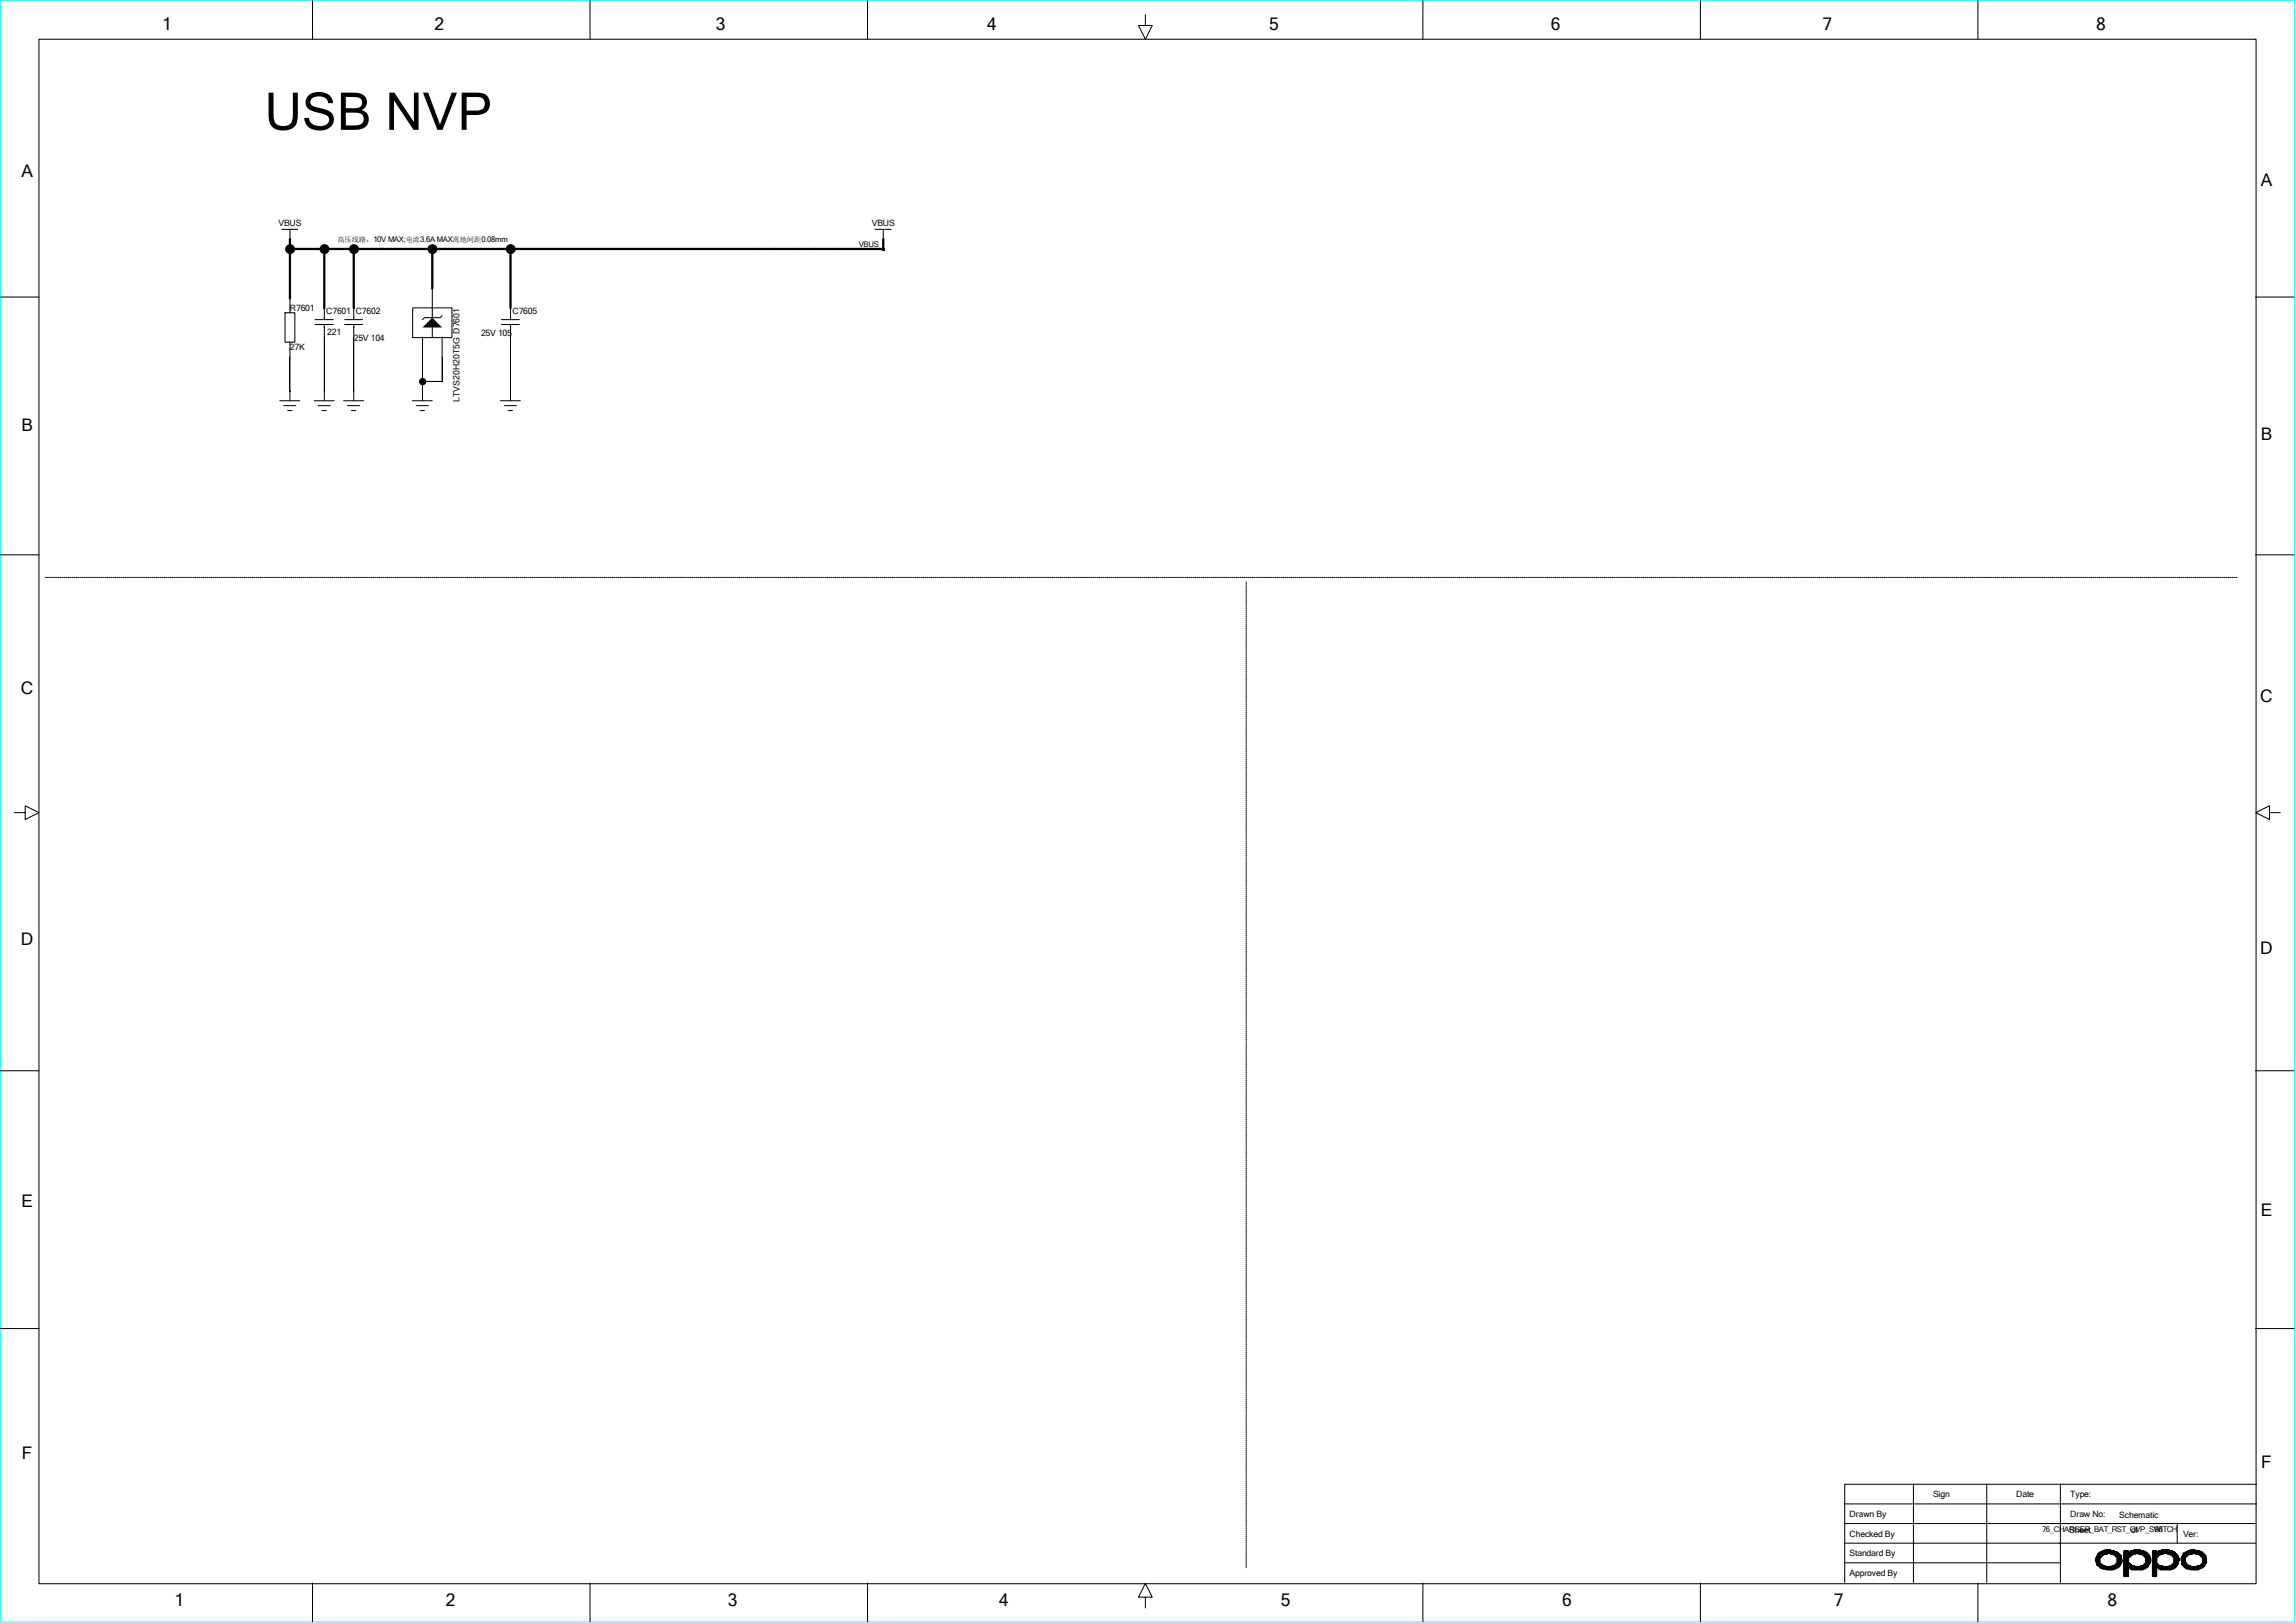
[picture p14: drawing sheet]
<svg xmlns="http://www.w3.org/2000/svg" width="297mm" height="210mm" viewBox="0 0 297 210" stroke-linecap="round" stroke-linejoin="round" font-family="sans-serif">
<defs><g id="words">
<text font-size="6.7" x="34.2" y="16.8">USB NVP</text>
<g font-size="2.2">
<text x="21" y="3.9">1</text>
<text x="56.2" y="3.9">2</text>
<text x="92.6" y="3.9">3</text>
<text x="127.7" y="3.9">4</text>
<text x="164.2" y="3.9">5</text>
<text x="200.6" y="3.9">6</text>
<text x="235.8" y="3.9">7</text>
<text x="271.1" y="3.9">8</text>
<text x="2.8" y="22.9">A</text>
<text x="292.5" y="24.1">A</text>
<text x="2.8" y="55.8">B</text>
<text x="292.5" y="57">B</text>
<text x="2.7" y="89.7">C</text>
<text x="292.4" y="90.8">C</text>
<text x="2.7" y="122.3">D</text>
<text x="292.4" y="123.5">D</text>
<text x="2.8" y="156.2">E</text>
<text x="292.5" y="157.4">E</text>
<text x="2.8" y="188.8">F</text>
<text x="292.5" y="189.9">F</text>
<text x="22.6" y="207.9">1</text>
<text x="57.7" y="207.9">2</text>
<text x="94.1" y="207.9">3</text>
<text x="129.2" y="207.9">4</text>
<text x="165.7" y="207.9">5</text>
<text x="202.1" y="207.9">6</text>
<text x="237.2" y="207.9">7</text>
<text x="272.6" y="207.9">8</text>
</g>
<g font-size="1.1">
<text x="36" y="29.2">VBUS</text>
<text x="112.8" y="29.2">VBUS</text>
<text x="37.5" y="40.3">R7601</text>
<text x="42.2" y="40.6">C7601 C7602</text>
<text x="66.3" y="40.6">C7605</text>
<text x="37.5" y="45.3">27K</text>
<text x="42.3" y="43.3">221</text>
<text x="45.8" y="44.1">25V 104</text>
<text x="62.2" y="43.4">25V 105</text>
<text x="59.4" y="52" transform="rotate(-90 59.4 52)">LTVS20H20T5G D7601</text>
<text x="239.3" y="196.3">Drawn By</text>
<text x="250.1" y="193.8">Sign</text>
<text x="260.8" y="193.8">Date</text>
<text x="267.8" y="196.3">Draw No:</text>
<text x="267.8" y="193.8">Type:</text>
<text x="274.2" y="196.4">Schematic</text>
<text x="239.3" y="198.8">Checked By</text>
<text x="239.3" y="201.4">Standard By</text>
<text x="239.3" y="203.9">Approved By</text>
<text x="267.7" y="198.3">Sheet</text>
<text x="275.7" y="198.3">of</text>
<text x="282.4" y="198.8">Ver:</text>
</g>
<g font-size="1">
<text x="111.1" y="32">VBUS</text>
<text x="264.2" y="198.2">76_CHARGER_BAT_RST_OVP_SWITCH</text>
<text x="278.7" y="198.2">96</text>
</g>
<text font-size=".9" x="43.6" y="31.4">高压线路，10V MAX;电流3.6A MAX离地间距0.08mm</text>
</g></defs>
<path d="M.1 0h296.7v209.9h-296.7z" fill="none" stroke="#0ff" stroke-width=".13"/>
<g fill="none" stroke="#000" stroke-width=".13">
<path d="M5 5.1h286.8v199.8h-286.8zM40.4 .1v5M76.3 .1v5M112.2 .1v5M148.2 1.9v1.4h.9l-.9 1.8-.9-1.8h.9M184.1 .1v5M220 .1v5M255.9 .1v5M0 38.4h5M36.4 29.7h2.1M37.5 29.7v1.3M42 32.2v9.2"/>
<path d="M45.8 32.2v9.2M53.4 39.8h5.1v3.9h-5.1zM55.9 32.2v8.9M66 32.2v9.2M113.2 29.7h2.1M114.3 32.2h-76.8v8.3M114.3 29.7v1.3M291.8 38.4h5M36.2 51.9h2.6M36.7 52.5h1.6M36.9 40.5h1.2v3.8h-1.2zM37.2 53.1h.6"/>
<path d="M37.5 44.2v7.7M40.6 51.9h2.6M40.8 42h2.3M40.8 41.4h2.3M41.1 52.5h1.6M41.7 53.1h.5M42 42v9.9M44.4 51.9h2.6M44.6 42h2.3M44.6 41.4h2.3M45 52.5h1.5M45.5 53.1h.5"/>
<path d="M45.8 42v9.9M53.3 51.9h2.6M53.8 52.5h1.6M54.4 53.1h.5M54.6 49.4h2.6M54.7 43.6v8.3M55.9 42.3v1.3M57.2 40.9l-.3 .2h-2l-.2 .3M57.2 43.6v5.8M64.7 51.9h2.6M64.9 42h2.3M64.9 41.4h2.3"/>
<path d="M65.2 52.5h1.6M65.7 53.1h.6M66 42v9.9M0 71.8h5M5.8 74.7h283.6M161.2 75.3v127.6M291.8 71.8h5M1.9 105.2h1.4v-.9l1.7 .9-1.7 .8v-.8M293.6 105.2v-.9l-1.8 .9 1.8 .8v-.8h1.4M0 138.6h5M291.8 138.6h5M0 171.9h5"/>
<path d="M291.8 171.9h5M238.6 194.6h53.3M238.6 199.7h53.2M238.6 197.1h53.2M247.5 192v12.8M257 192v12.8M266.5 192v12.8M281.6 197.1v2.6M291.9 192.1h-53.3v12.7M40.4 204.9v4.9M76.3 204.9v4.9M112.2 204.9v4.9"/>
<path d="M148.2 206.7h.9l-.9-1.8-.9 1.8h.9v1.4M184.1 204.9v4.9M220 204.9v4.9M238.6 202.2h27.9M255.9 204.9v4.9M271.1 201.6h.6M271.1 201.7h.5M271.1 201.8h.5M271.1 202h.5M271.1 202.1h.5M271.2 202.2h.4M271.2 201.3h.8"/>
<path d="M271.2 202.4h.7M271.2 202.5h.8M271.2 201.5v1M271.2 201.4v.8M271.3 202.6h.8M271.4 201.2v1.4h.6v.4v-.6M271.4 201.2v1.3M271.4 201h2.5M271.5 201v1.6v-1.5v.1M271.5 202.2v.4h.7M271.5 201a2.22 2.22 0 0 1 2.9 .3l.1 .8a1.54 1.54 0 0 1-1.7 1l-.9-.1-.7-.5-.1-.8zM271.6 201.6l.5-.4 .7-.2 .7 .2 .4 .4v.6l-.4 .4-.7 .1-.7-.1-.5-.4z"/>
<path d="M271.6 200.9v1.8M271.6 200.8h2.2M271.7 200.8v.7M271.7 202.3v.6M271.9 202.5v.5h1.9M271.9 200.8v.7h-.7M272 200.7v.5M272 200.7h1.4M272.1 200.7v.5h-.8M272.1 202.6v.4M272.2 200.7v.4M272.2 202.6v.4"/>
<path d="M272.2 200.6h.8M272.4 200.7v.4M272.4 202.7v.4M272.5 203.1h1M272.5 200.5v.6M272.5 202.7v.4M272.6 200.5v.6h-1.3M272.6 202.7v.4M272.8 200.5v.5M272.8 202.7v.4M272.9 200.5v.5M272.9 202.7v.4"/>
<path d="M273 200.5v.6h1.2M273 202.7v.4M273.1 200.7v.4M273.1 202.7v.4M273.3 200.7v.4M273.3 202.6v.5M273.3 202.6h1M273.4 200.7v.4M273.4 202.6v.5M273.4 201.2h.9M273.5 202.6v.4v-.4M273.5 200.7v.5"/>
<path d="M273.6 201.3h.8M273.6 200.8v.5M273.6 202.4v.6h-1.5M273.7 201.5h.7M273.8 200.8v.7M273.8 202.3v.6M273.9 202.2h.5M273.9 201.6h.5M273.9 201.7h.5M273.9 201.8h.6M273.9 202h.6M273.9 202.1h.6"/>
<path d="M273.9 200.8v.8M273.9 202.2v.7M274 200.9v2h-2.4M274.2 201v1.7h-2.6M274.3 201.2v1.3h-.7M274.4 201.3v1.1h-.7M274.7 202.2h.7M274.7 201h3M274.7 201.2h1.2M274.7 201.6h.6M274.7 201.7h.6M274.7 201.8h.6"/>
<path d="M274.7 202h.6M274.7 202.1h.6M274.7 202.4h.8M274.7 202.5h1M274.7 202.6h1.1M274.7 203h.6M274.7 203.1h.6M274.7 200.8h2.9M274.7 200.7h.6M274.7 203.2h.6M274.7 203.4h.6M274.7 203.5h.6"/>
<path d="M274.7 203.6h.6M274.7 203.8h.6M274.7 203.9h.6M274.8 200.7h.5v.3v-.2l.9-.2h.6l.3 .1a1.21 1.21 0 0 1 1 .9 1.21 1.21 0 0 1-.4 1.3 2.25 2.25 0 0 1-1.4 .2 .83 .83 0 0 1-.9-.2h-.1v1.1h-.5zM274.8 200.7v3.3M274.9 200.7v3.3M275 200.7v3.3M275.2 200.7v3.3M275.3 200.7v3.3h-.6M275.3 201.6l.5-.4 .6-.2 .8 .2 .4 .4v.6l-.4 .4-.8 .1-.6-.1-.5-.4zM275.4 200.8v.8M275.4 202.2v.7"/>
<path d="M275.5 203h2.1M275.5 200.8v.7h-.8M275.5 202.3v.7M275.6 200.7h1.7M275.7 200.7v.6h-1M275.7 202.4v.6M275.8 200.7v.5M275.8 202.6v.5M275.9 200.7v.4M275.9 202.6v.5M276.1 200.5v.6M276.1 202.6v.5"/>
<path d="M276.1 200.6h.7M276.2 200.5v.6h-1.5M276.2 202.7v.4M276.3 200.5v.6M276.3 202.7v.4M276.4 200.5v.5M276.4 202.7v.4M276.6 200.5v.6M276.6 202.7v.4M276.6 201.1h1.2M276.7 200.5v.6M276.7 202.7v.4"/>
<path d="M276.8 200.5v.6M276.8 202.7v.4M276.9 200.7v.4M276.9 202.6v.5M277 201.2h1M277 202.6h.8M277.1 200.7v.4M277.1 202.6v.5M277.2 200.7v.5M277.2 202.6v.5h-1.4M277.3 201.3h.8M277.3 202.5h.7"/>
<path d="M277.3 200.7v.6M277.3 202.4v.6M277.4 201.5h.7M277.5 200.8v.7M277.5 202.3v.7M277.5 202.2h.7M277.5 201.6h.6M277.5 201.7h.7M277.5 201.8h.7M277.5 202.1h.7M277.6 200.8v.8M277.6 202.2v.7"/>
<path d="M277.7 200.9v2h-3M277.8 201v1.7h-3.1M278 201.2v1.4M278.1 201.3v1.1h-.7M278.2 201.8v.2h-.7M278.4 202.2h.6M278.4 201h3M278.4 201.2h1.1M278.4 201.6h.6M278.4 201.7h.6M278.4 201.8h.6M278.4 202h.6"/>
<path d="M278.4 202.1h.6M278.4 202.4h.7M278.4 202.5h.8M278.4 202.6h1.1M278.4 203h.6M278.4 203.1h.6M278.4 200.8h2.9M278.4 200.7h.6M278.4 203.2h.6M278.4 203.4h.6M278.4 203.5h.6M278.4 203.6h.6"/>
<path d="M278.4 203.8h.6M278.4 203.9h.6M278.5 200.7h.5v.3v-.2h.1a2.02 2.02 0 0 1 2.4 .3l.1 .2a.49 .49 0 0 1 .2 .8 1.18 1.18 0 0 1-1.6 1h-.2a.83 .83 0 0 1-.9-.2h-.1v1.1h-.5zM278.5 200.7v3.3M278.6 200.7v3.3M278.7 200.7v3.3M278.8 200.7v3.3M279 200.7v3.3h-.6M279.1 200.8v.7h-.7M279.1 202.3v.6M279.2 203h2.1M279.2 200.7v.6h-.8"/>
<path d="M279.2 202.4v.6M279.3 200.7h1.7M279.4 200.7v.5M279.4 202.6v.4M279.4 201.2l.7-.2 .8 .2 .4 .4v.6l-.4 .4-.8 .1-.7-.1-.4-.4v-.6zM279.5 200.7v.4M279.5 202.6v.5M279.6 200.5v.6M279.6 202.6v.5M279.7 200.5v.6h-1.3M279.7 202.6v.5M279.9 200.5v.6"/>
<path d="M279.9 202.7v.4M280 200.5v.5M280 202.7v.4M280.1 200.5v.5M280.1 202.7v.4M280.2 200.5v.5M280.2 202.7v.4M280.3 201.1h1.2M280.4 200.5v.6M280.4 202.7v.4M280.5 200.5v.6M280.5 202.7v.4"/>
<path d="M280.6 200.5v.6M280.6 202.6v.5M280.7 201.2h.9M280.8 200.7v.4M280.8 202.6v.5M280.8 202.6h.7M280.9 200.7v.5M280.9 202.6v.5h-1.5M281 201.3h.8M281 202.5h.6M281 200.7v.6M281 202.4v.6"/>
<path d="M281.1 201.5h.7M281.1 200.8v.7M281.1 202.3v.7M281.2 202.2h.6M281.2 201.6h.7M281.2 201.7h.7M281.2 201.8h.7M281.2 202h.7M281.2 202.1h.6M281.3 200.8v2.1M281.4 200.9v2h-3M281.5 201v1.7h-3.1"/>
<path d="M281.6 201.2v1.4M281.8 201.3v1.1h-.7M282.1 201.7h.6M282.2 201.8h.5M282.2 202h.5M282.2 202.2h.5M282.2 201.6h.5M282.2 202.4h.6M282.3 201.3v1.2h.7M282.3 202.1h.4M282.4 201.2h.8M282.4 202.6h.8"/>
<path d="M282.4 201v1.6M282.5 201h2.4M282.5 200.9v1.8M282.5 201a2.06 2.06 0 0 1 2.8 .3l.2 .8-.4 .6-.8 .4-1.5-.1-.5-.5-.1-.8zM282.6 202.9h2.4M282.7 200.9v2M282.7 200.8h2.1M282.8 200.8v.7h-.6M282.8 202.2v.8M282.9 200.8v.5h-.5M282.9 202.3v.7M283 200.7h1.3"/>
<path d="M283 201.2l.8-.2 .8 .2 .3 .4v.6l-.3 .4-.8 .1-.8-.1-.3-.4v-.6zM283 200.7v.5M283 202.4v.6M283.2 200.7v.4M283.2 202.6v.4M283.3 200.6h.6M283.3 200.7v.4M283.3 202.6v.5M283.4 200.7v.4M283.4 202.7v.4M283.5 200.5v.6h-1M283.5 202.7v.4"/>
<path d="M283.7 200.5v.6M283.7 202.7v.4M283.8 200.5v.5M283.8 202.7v.4M283.9 200.5v.6M283.9 202.7v.4M284 201.1h1.1M284.1 200.7v.4M284.1 202.7v.4M284.2 200.7v.4M284.2 202.7v.4M284.3 200.7v.4"/>
<path d="M284.3 202.6v.5M284.4 200.7v.4M284.4 202.6v.5h-1M284.5 201.2h.7M284.6 200.7v.5M284.6 202.6v.4h-1.9M284.6 201.3h.7M284.6 202.5h.6M284.7 200.8v.5M284.7 202.4v.6M284.8 201.5h.5M284.8 200.8v.7"/>
<path d="M284.8 202.3v.6M284.9 202.2h.4M284.9 201.6h.4M284.9 201.7h.4M284.9 201.8h.6M284.9 202h.6M284.9 202.1h.6M284.9 200.9v2M285.1 201v1.7h-2.6M285.2 201.2v1.4h-.9M285.3 201.3v1.1h-.5"/>
<circle cx="37.5" cy="32.2" r=".57"/>
<circle cx="42" cy="32.2" r=".57"/>
<circle cx="45.8" cy="32.2" r=".57"/>
<circle cx="55.9" cy="32.2" r=".57"/>
<circle cx="66.1" cy="32.2" r=".57"/>
<circle cx="54.7" cy="49.4" r=".4"/>
</g>
<path d="M114.1 32h.4v.4h-.4z" fill="#000"/>
<g fill="#000">
<path d="M37.5 30.9v1.3z" fill-rule="evenodd"/>
<path d="M114.3 30.9v1.3z" fill-rule="evenodd"/>
<path d="M54.7 49.4v1.2z" fill-rule="evenodd"/>
<path d="M55.9 39.8v1.3l1.3 1.3h-2.5l1.2-1.3z" fill-rule="evenodd"/>
<circle cx="37.5" cy="32.2" r=".58"/>
<circle cx="42" cy="32.2" r=".58"/>
<circle cx="45.8" cy="32.2" r=".58"/>
<circle cx="55.9" cy="32.2" r=".58"/>
<circle cx="66.1" cy="32.2" r=".58"/>
<circle cx="54.7" cy="49.4" r=".41"/>
</g>
<path d="M37.5 32.2h76.8M37.5 30.9v7.7M42 32.2v7.7M45.8 32.2v7.7M55.9 32.2v5.1M66 32.2v7.7M114.3 30.9v1.4" fill="none" stroke="#000" stroke-width=".3"/>
<use href="#words"/>
</svg>
